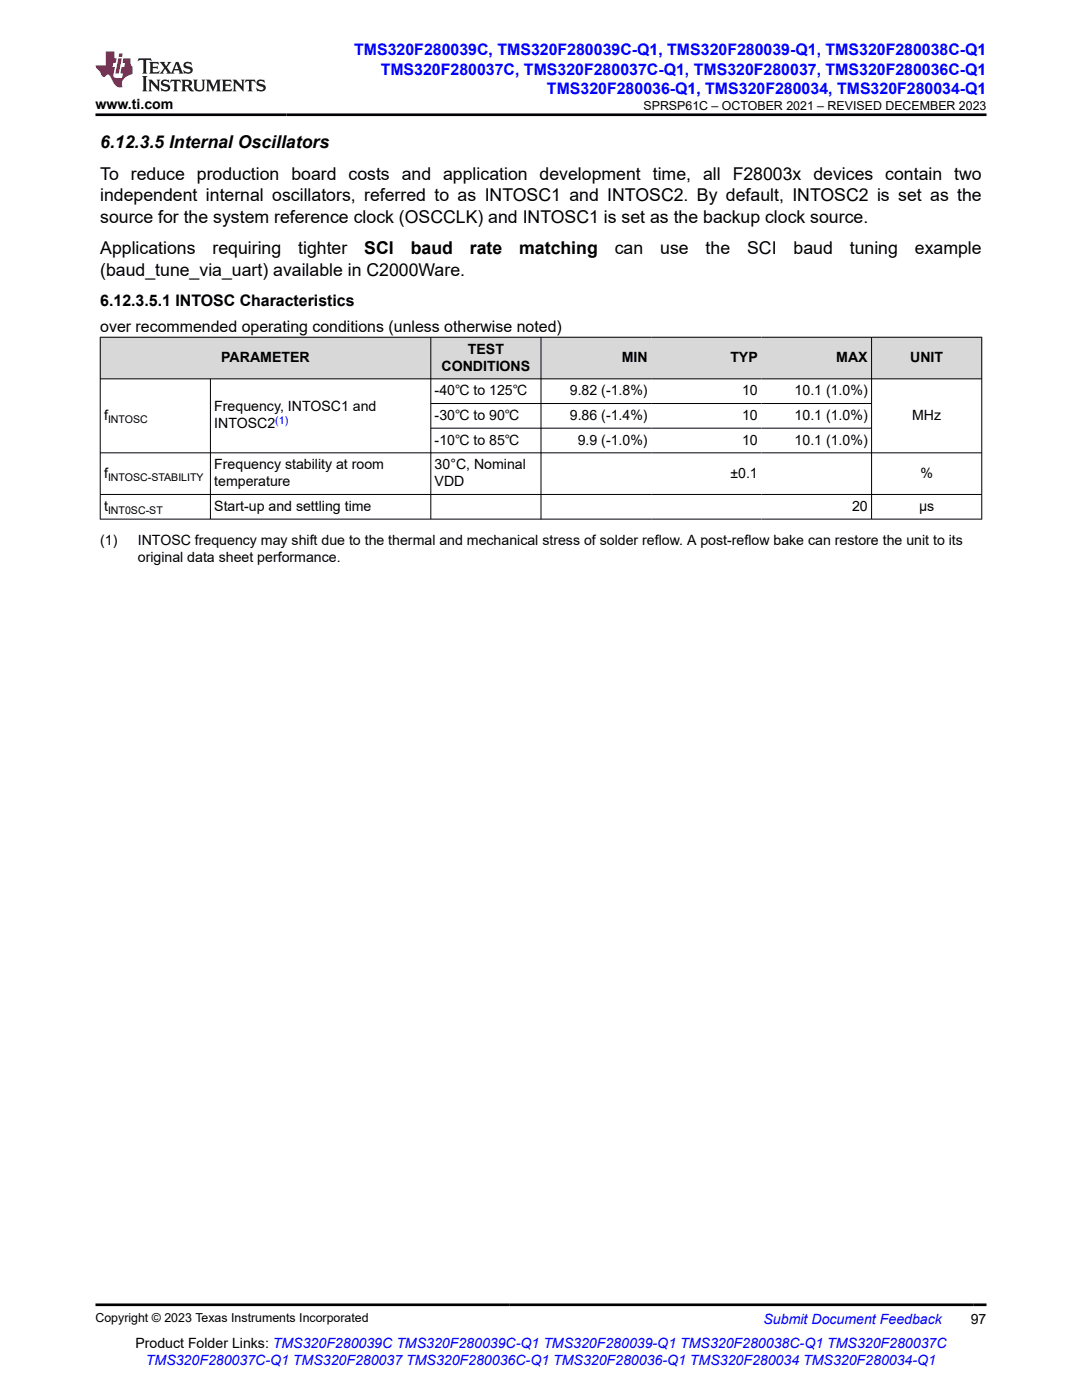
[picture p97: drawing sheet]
<svg xmlns="http://www.w3.org/2000/svg" width="216mm" height="279mm" viewBox="0 0 216 279" stroke-linecap="round" stroke-linejoin="round" font-family="sans-serif">
<defs><g id="words">
<g font-size="3.5">
<text x="20" y="29.6">6.12.3.5 Internal Oscillators</text>
<text x="20" y="35.9">To reduce production board costs and application development time, all F28003x devices contain two</text>
<text x="20" y="40.2">independent internal oscillators, referred to as INTOSC1 and INTOSC2. By default, INTOSC2 is set as the</text>
<text x="20" y="44.4">source for the system reference clock (OSCCLK) and INTOSC1 is set as the backup clock source.</text>
<text x="20" y="50.8">Applications</text>
<text x="42.4" y="50.8">requiring</text>
<text x="59.5" y="50.8">tighter</text>
<text x="72.7" y="50.8">SCI</text>
<text x="82" y="50.8">baud</text>
<text x="93.8" y="50.8">rate</text>
<text x="103.6" y="50.8">matching</text>
<text x="122.7" y="50.8">can</text>
<text x="131.7" y="50.8">use</text>
<text x="140.8" y="50.8">the</text>
<text x="149.1" y="50.8">SCI</text>
<text x="158.3" y="50.8">baud</text>
<text x="169.6" y="50.8">tuning</text>
<text x="182.6" y="50.8">example</text>
<text x="20" y="55">(baud_tune_via_uart) available in C2000Ware.</text>
</g>
<g font-size="3.2" fill="#00f">
<text x="70.7" y="11.1">TMS320F280039C, TMS320F280039C-Q1, TMS320F280039-Q1, TMS320F280038C-Q1</text>
<text x="76" y="14.9">TMS320F280037C, TMS320F280037C-Q1, TMS320F280037, TMS320F280036C-Q1</text>
<text x="109.1" y="18.7">TMS320F280036-Q1, TMS320F280034, TMS320F280034-Q1</text>
</g>
<g font-size="3.2">
<text x="20" y="61">6.12.3.5.1 INTOSC Characteristics</text>
<text x="20" y="66.2">over recommended operating conditions (unless otherwise noted)</text>
</g>
<g font-size="2.8">
<text x="19" y="21.8">www.ti.com</text>
<text x="93.4" y="70.6">TEST</text>
<text x="44.1" y="72.3">PARAMETER</text>
<text x="88.1" y="74">CONDITIONS</text>
<text x="124.1" y="72.3">MIN</text>
<text x="145.7" y="72.3">TYP</text>
<text x="166.9" y="72.3">MAX</text>
<text x="181.6" y="72.3">UNIT</text>
<text x="20.8" y="83.8">f</text>
<text x="42.8" y="82.1">Frequency, INTOSC1 and</text>
<text x="86.7" y="78.9">-40℃ to 125℃</text>
<text x="86.7" y="83.8">-30℃ to 90℃</text>
<text x="113.7" y="78.9">9.82 (-1.8%)</text>
<text x="113.7" y="83.8">9.86 (-1.4%)</text>
<text x="148.1" y="78.9">10</text>
<text x="148.1" y="83.8">10</text>
<text x="158.6" y="78.9">10.1 (1.0%)</text>
<text x="158.6" y="83.8">10.1 (1.0%)</text>
<text x="182" y="83.8">MHz</text>
<text x="42.8" y="85.5">INTOSC2</text>
<text x="86.7" y="88.7">-10℃ to 85℃</text>
<text x="115.3" y="88.7">9.9 (-1.0%)</text>
<text x="148.1" y="88.7">10</text>
<text x="158.6" y="88.7">10.1 (1.0%)</text>
<text x="20.8" y="95.3">f</text>
<text x="42.8" y="93.6">Frequency stability at room</text>
<text x="86.7" y="93.6">30°C, Nominal</text>
<text x="145.7" y="95.3">±0.1</text>
<text x="183.7" y="95.3">%</text>
<text x="20.8" y="102">t</text>
<text x="42.8" y="97">temperature</text>
<text x="42.8" y="102">Start-up and settling time</text>
<text x="86.7" y="97">VDD</text>
<text x="170" y="102">20</text>
<text x="183.4" y="102">µs</text>
<text x="20" y="108.8">(1)</text>
<text x="27.5" y="108.8">INTOSC frequency may shift due to the thermal and mechanical stress of solder reflow. A post-reflow bake can restore the unit to its</text>
<text x="27.5" y="112.1">original data sheet performance.</text>
<text x="27" y="269">Product Folder Links: TMS320F280039C TMS320F280039C-Q1 TMS320F280039-Q1 TMS320F280038C-Q1 TMS320F280037C</text>
<text x="193.7" y="264.2">97</text>
</g>
<g font-size="2.8" fill="#00f">
<text x="152.4" y="264.2">Submit Document Feedback</text>
<text x="29.1" y="272.4">TMS320F280037C-Q1 TMS320F280037 TMS320F280036C-Q1 TMS320F280036-Q1 TMS320F280034 TMS320F280034-Q1</text>
</g>
<g font-size="2.5">
<text x="128.4" y="21.9">SPRSP61C – OCTOBER 2021 – REVISED DECEMBER 2023</text>
<text x="19" y="263.9">Copyright © 2023 Texas Instruments Incorporated</text>
</g>
<g font-size="2.1">
<text x="21.6" y="84.4">INTOSC</text>
<text x="21.6" y="95.9">INTOSC-STABILITY</text>
<text x="21.6" y="102.5">INT0SC-ST</text>
</g>
<text font-size="2.1" fill="#00f" x="54.9" y="84.6">(1)</text>
</g></defs>
<g fill="#d8d8d8">
<path d="M20 67.3h175.9v8.3h-175.9z" fill-rule="evenodd"/>
<path d="M20.1 67.4h65.8v8.1h-65.8z" fill-rule="evenodd"/>
<path d="M86 67.4h21.9v8.1h-21.9z" fill-rule="evenodd"/>
<path d="M108 67.4h21.9v8.1h-21.9z" fill-rule="evenodd"/>
<path d="M129.9 67.4h22v8.1h-22z" fill-rule="evenodd"/>
<path d="M151.9 67.4h22v8.1h-22z" fill-rule="evenodd"/>
<path d="M174 67.4h21.8v8.1h-21.8z" fill-rule="evenodd"/>
</g>
<g fill="none" stroke="#000" stroke-width=".2">
<path d="M19.9 67.3h176.1M19.9 75.6h176.1M20 67.2v36.5M42 75.6v28.1M86 67.2v36.5M107.9 67.2v36.5M173.9 67.2v36.5M195.9 67.2v36.5M19.9 90.4h176.1M19.9 98.7h176.1M86 80.5h88M86 85.5h88"/>
<path d="M19.9 103.6h176.1"/>
</g>
<path d="M27.7 11.6l-.2 .6 .5-.2h.6v.1v2.2l-.2 .4h1l-.2-.4v-2.2v-.1h.5l.5 .2-.1-.6zM29.8 12.4l.2 .3v1.6l-.2 .4h1.9l.1-.6a1.08 1.08 0 0 1-1.3 .2v-.7h.6l.4 .2v-.7l-.4 .2h-.6v-.5l.2-.2a1 1 0 0 1 1 .3l-.1-.5zM31.8 12.4l1 1.1-1 1.2h.9l-.2-.2 .4-.8 .5 .8-.2 .2h1.6l-.2-.2 .1-.5h1l.1 .5-.1 .2h.9l-.2-.4-.8-1.9h-.5l-1 2.1-.8-1.1 .9-1h-.8l.2 .2-.5 .6-.3-.6 .1-.2zM35.2 12.8l.4 1h-.8zM36.8 12.5a.65 .65 0 0 0-.2 .7 .65 .65 0 0 0 .6 .5l.7 .1 .1 .3a.79 .79 0 0 1-.7 .4 .79 .79 0 0 1-.7-.5l.1 .7 .2-.1a.93 .93 0 0 0 1.1 0 .93 .93 0 0 0 .4-.9 1.46 1.46 0 0 0-1.2-.6l-.1-.3a1.09 1.09 0 0 1 1.2 .2l-.2-.6-.1 .1-.6-.2zM28.4 15.2l.2 .4v2.2l-.2 .4h1l-.2-.4v-2.2l.2-.4zM29.6 15.9l.2 .4v1.5l-.2 .4h.8l-.3-.4v-1.3l1.7 1.8v-2l.2-.4h-.8l.2 .2 .1 1.1-1.2-1.3zM32.3 16a.65 .65 0 0 0-.2 .8 .65 .65 0 0 0 .7 .4l.6 .2 .1 .2a.79 .79 0 0 1-.7 .4 .79 .79 0 0 1-.7-.5l.1 .7 .2-.1a.93 .93 0 0 0 1.1 .1 .93 .93 0 0 0 .4-1 1.46 1.46 0 0 0-1.2-.5l-.1-.4a1.09 1.09 0 0 1 1.2 .2l-.2-.6-.1 .1-.6-.1zM34.1 15.9l-.1 .6a.63 .63 0 0 1 .7-.3l.1 1.6-.3 .4h1l-.2-.4v-1.6a.66 .66 0 0 1 .8 .3l-.1-.6zM36.2 15.9l.2 .4v1.5l-.2 .4h.9l-.2-.2v-.7h.5l.1 .2a.79 .79 0 0 0 1.2 .6l-1-.9a.61 .61 0 0 0 .6-.6 .61 .61 0 0 0-.5-.7zM36.9 16.2h.2a.47 .47 0 0 1 .5 .1 .47 .47 0 0 1 .1 .5l-.2 .1-.6 .1zM38.5 15.9l.2 .2a2.27 2.27 0 0 0 .4 2 1.04 1.04 0 0 0 1.7-.7v-1.3l.2-.2h-.8l.2 .4v1.1a.6 .6 0 0 1-.6 .6 .6 .6 0 0 1-.6-.6v-1.1l.3-.4zM41.1 15.9l.2 .4v1.5l-.2 .4h.7l-.2-.4v-1.4l.9 1.9 .8-1.9v1.4l-.2 .4h1l-.3-.4v-1.5l.3-.4h-.8l-.7 1.5-.7-1.5zM44.3 15.9l.2 .4v1.5l-.2 .4h1.9l.1-.6a1.09 1.09 0 0 1-1.3 .2v-.7h.6l.4 .2v-.6l-.4 .2h-.6v-.6l.2-.1a1.01 1.01 0 0 1 1 .3l-.1-.6zM46.4 15.9l.3 .4v1.5l-.3 .4h.8l-.2-.4v-1.3l1.6 1.8v-2l.2-.4h-.7l.2 .2v1.1l-1.2-1.3zM49 15.9l-.1 .6a.63 .63 0 0 1 .8-.3v1.6l-.3 .4h1l-.2-.4v-1.6a.66 .66 0 0 1 .8 .3l-.1-.6zM51.4 16a.65 .65 0 0 0-.2 .8 .65 .65 0 0 0 .6 .4l.6 .2 .2 .2a.79 .79 0 0 1-.8 .4 .79 .79 0 0 1-.6-.5l.1 .7 .2-.1a.93 .93 0 0 0 1 .1 .93 .93 0 0 0 .5-1 1.46 1.46 0 0 0-1.3-.5l-.1-.4a1.09 1.09 0 0 1 1.3 .2l-.2-.6-.2 .1-.5-.1z" fill="#231f20"/>
<path d="M21.1 10.3v2.7h-2.1l.1 .4 .9 1a.95 .95 0 0 0 .9 .9 .59 .59 0 0 1 .6-.4 .59 .59 0 0 1 .5 .3l.4 .8a1.59 1.59 0 0 0 2.1 1.4 1.61 1.61 0 0 1 1-2.3l1-.3-.1-1.5a1.59 1.59 0 0 1-.4-1.7h-1.4l-.2 .9h.5l-.1 .9h-.5l-.2 .9v.3l.4 .1-.2 .9h-.6a.73 .73 0 0 1-1.1-.7l.3-1.5h-.5l.2-.9h.5l.2-.9h-.5v-1.3zM23.6 11.6l-.6 3.1h.7l.6-3.1zM23.8 10.7l-.1 .6h.7l.1-.6z" fill="#ed1c24"/>
<path d="M19 22.9h177.8M19 260.4h177.8" fill="none" stroke="#000" stroke-width=".53"/>
<use href="#words"/>
</svg>
